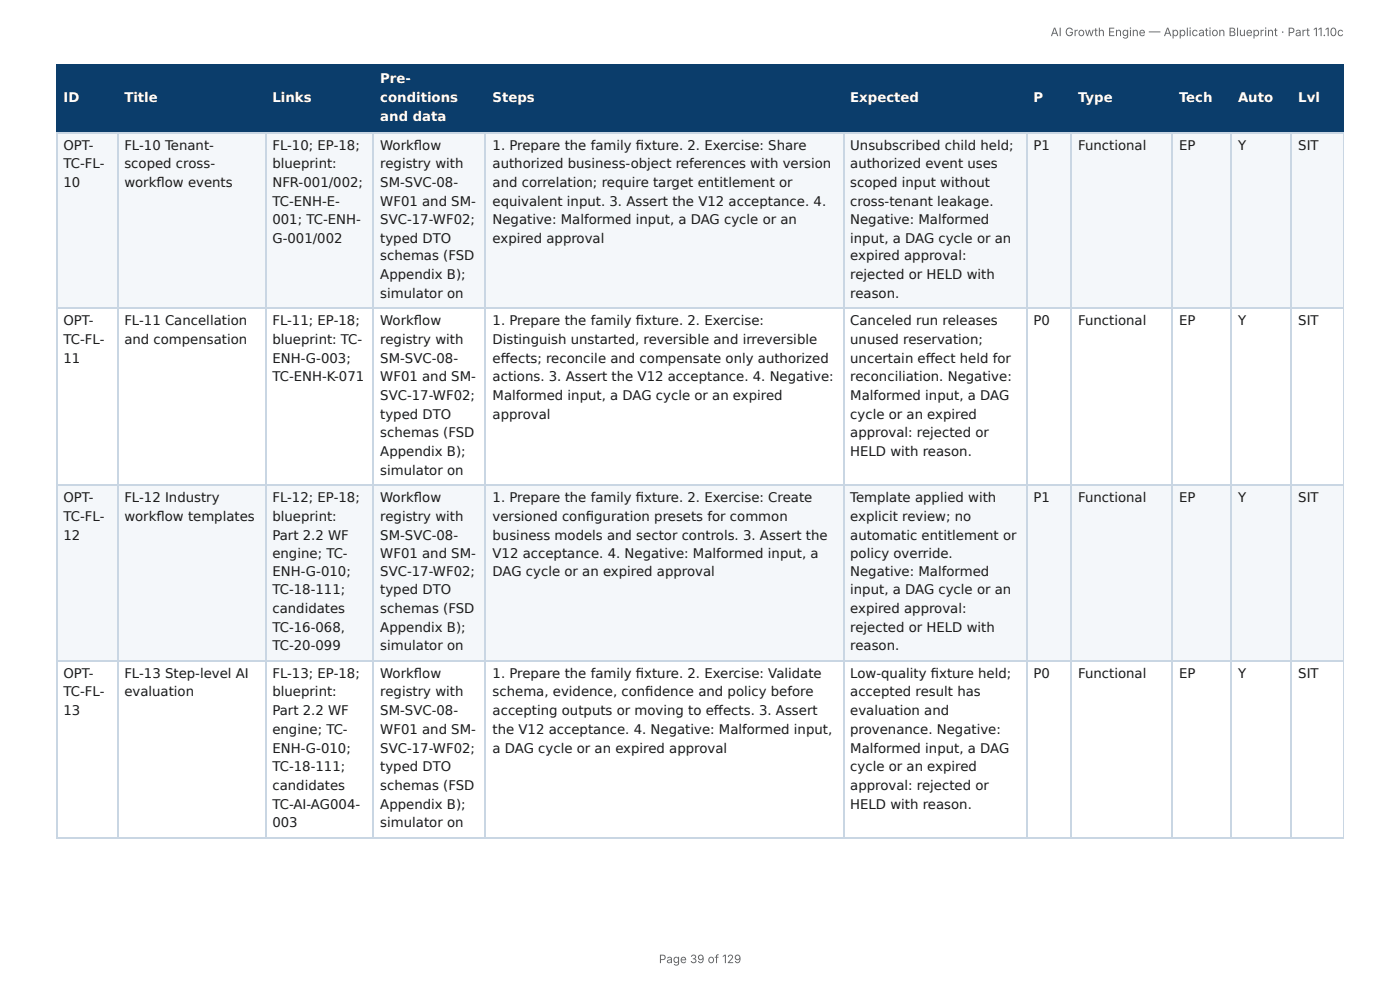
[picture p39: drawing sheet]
<svg xmlns="http://www.w3.org/2000/svg" width="297mm" height="210mm" viewBox="0 0 297 210" stroke-linecap="round" stroke-linejoin="round" font-family="sans-serif">
<defs><g id="words">
<g font-size="2.8" fill="#fff">
<text x="80.8" y="17.7">Pre-</text>
<text x="13.5" y="21.7">ID</text>
<text x="26.4" y="21.7">Title</text>
<text x="57.9" y="21.7">Links</text>
<text x="80.8" y="21.7">conditions</text>
<text x="104.6" y="21.7">Steps</text>
<text x="180.6" y="21.7">Expected</text>
<text x="219.5" y="21.7">P</text>
<text x="229" y="21.7">Type</text>
<text x="250.4" y="21.7">Tech</text>
<text x="262.9" y="21.7">Auto</text>
<text x="275.7" y="21.7">Lvl</text>
<text x="80.8" y="25.7">and data</text>
</g>
<g font-size="2.8" fill="#1a1a1a">
<text x="13.5" y="31.8">OPT-</text>
<text x="13.5" y="35.7">TC-FL-</text>
<text x="26.4" y="31.8">FL-10 Tenant-</text>
<text x="26.4" y="35.7">scoped cross-</text>
<text x="57.9" y="31.8">FL-10; EP-18;</text>
<text x="57.9" y="35.7">blueprint:</text>
<text x="80.8" y="31.8">Workfl ow</text>
<text x="80.8" y="35.7">registry with</text>
<text x="104.6" y="31.8">1. Prepare the family fi xture. 2. Exercise: Share</text>
<text x="104.6" y="35.7">authorized business-object references with version</text>
<text x="180.6" y="31.8">Unsubscribed child held;</text>
<text x="180.6" y="35.7">authorized event uses</text>
<text x="219.5" y="31.8">P1</text>
<text x="229" y="31.8">Functional</text>
<text x="250.4" y="31.8">EP</text>
<text x="262.9" y="31.8">Y</text>
<text x="275.7" y="31.8">SIT</text>
<text x="13.5" y="39.7">10</text>
<text x="26.4" y="39.7">workfl ow events</text>
<text x="57.9" y="39.7">NFR-001/002;</text>
<text x="80.8" y="39.7">SM-SVC-08-</text>
<text x="104.6" y="39.7">and correlation; require target entitlement or</text>
<text x="180.6" y="39.7">scoped input without</text>
<text x="57.9" y="43.7">TC-ENH-E-</text>
<text x="57.9" y="47.6">001; TC-ENH-</text>
<text x="80.8" y="43.7">WF01 and SM-</text>
<text x="80.8" y="47.6">SVC-17-WF02;</text>
<text x="104.6" y="43.7">equivalent input. 3. Assert the V12 acceptance. 4.</text>
<text x="104.6" y="47.6">Negative: Malformed input, a DAG cycle or an</text>
<text x="180.6" y="43.7">cross-tenant leakage.</text>
<text x="180.6" y="47.6">Negative: Malformed</text>
<text x="57.9" y="51.6">G-001/002</text>
<text x="80.8" y="51.6">typed DTO</text>
<text x="104.6" y="51.6">expired approval</text>
<text x="180.6" y="51.6">input, a DAG cycle or an</text>
<text x="80.8" y="55.3">schemas (FSD</text>
<text x="80.8" y="59.3">Appendix B);</text>
<text x="180.6" y="55.3">expired approval:</text>
<text x="180.6" y="59.3">rejected or HELD with</text>
<text x="80.8" y="63.2">simulator on</text>
<text x="180.6" y="63.2">reason.</text>
<text x="13.5" y="69.1">OPT-</text>
<text x="26.4" y="69.1">FL-11 Cancellation</text>
<text x="57.9" y="69.1">FL-11; EP-18;</text>
<text x="80.8" y="69.1">Workfl ow</text>
<text x="104.6" y="69.1">1. Prepare the family fi xture. 2. Exercise:</text>
<text x="180.6" y="69.1">Canceled run releases</text>
<text x="219.5" y="69.1">P0</text>
<text x="229" y="69.1">Functional</text>
<text x="250.4" y="69.1">EP</text>
<text x="262.9" y="69.1">Y</text>
<text x="275.7" y="69.1">SIT</text>
<text x="13.5" y="73">TC-FL-</text>
<text x="13.5" y="77">11</text>
<text x="26.4" y="73">and compensation</text>
<text x="57.9" y="73">blueprint: TC-</text>
<text x="57.9" y="77">ENH-G-003;</text>
<text x="80.8" y="73">registry with</text>
<text x="80.8" y="77">SM-SVC-08-</text>
<text x="104.6" y="73">Distinguish unstarted, reversible and irreversible</text>
<text x="104.6" y="77">eff ects; reconcile and compensate only authorized</text>
<text x="180.6" y="73">unused reservation;</text>
<text x="180.6" y="77">uncertain eff ect held for</text>
<text x="57.9" y="81">TC-ENH-K-071</text>
<text x="80.8" y="81">WF01 and SM-</text>
<text x="104.6" y="81">actions. 3. Assert the V12 acceptance. 4. Negative:</text>
<text x="180.6" y="81">reconciliation. Negative:</text>
<text x="80.8" y="84.9">SVC-17-WF02;</text>
<text x="80.8" y="88.9">typed DTO</text>
<text x="104.6" y="84.9">Malformed input, a DAG cycle or an expired</text>
<text x="104.6" y="88.9">approval</text>
<text x="180.6" y="84.9">Malformed input, a DAG</text>
<text x="180.6" y="88.9">cycle or an expired</text>
<text x="80.8" y="92.9">schemas (FSD</text>
<text x="180.6" y="92.9">approval: rejected or</text>
<text x="80.8" y="96.8">Appendix B);</text>
<text x="80.8" y="100.8">simulator on</text>
<text x="180.6" y="96.8">HELD with reason.</text>
<text x="13.5" y="106.6">OPT-</text>
<text x="26.4" y="106.6">FL-12 Industry</text>
<text x="57.9" y="106.6">FL-12; EP-18;</text>
<text x="80.8" y="106.6">Workfl ow</text>
<text x="104.6" y="106.6">1. Prepare the family fi xture. 2. Exercise: Create</text>
<text x="180.6" y="106.6">Template applied with</text>
<text x="219.5" y="106.6">P1</text>
<text x="229" y="106.6">Functional</text>
<text x="250.4" y="106.6">EP</text>
<text x="262.9" y="106.6">Y</text>
<text x="275.7" y="106.6">SIT</text>
<text x="13.5" y="110.6">TC-FL-</text>
<text x="26.4" y="110.6">workfl ow templates</text>
<text x="57.9" y="110.6">blueprint:</text>
<text x="80.8" y="110.6">registry with</text>
<text x="104.6" y="110.6">versioned confi guration presets for common</text>
<text x="180.6" y="110.6">explicit review; no</text>
<text x="13.5" y="114.6">12</text>
<text x="57.9" y="114.6">Part 2.2 WF</text>
<text x="57.9" y="118.5">engine; TC-</text>
<text x="80.8" y="114.6">SM-SVC-08-</text>
<text x="80.8" y="118.5">WF01 and SM-</text>
<text x="104.6" y="114.6">business models and sector controls. 3. Assert the</text>
<text x="104.6" y="118.5">V12 acceptance. 4. Negative: Malformed input, a</text>
<text x="180.6" y="114.6">automatic entitlement or</text>
<text x="180.6" y="118.5">policy override.</text>
<text x="57.9" y="122.2">ENH-G-010;</text>
<text x="80.8" y="122.2">SVC-17-WF02;</text>
<text x="104.6" y="122.2">DAG cycle or an expired approval</text>
<text x="180.6" y="122.2">Negative: Malformed</text>
<text x="57.9" y="126.2">TC-18-111;</text>
<text x="57.9" y="130.2">candidates</text>
<text x="80.8" y="126.2">typed DTO</text>
<text x="80.8" y="130.2">schemas (FSD</text>
<text x="180.6" y="126.2">input, a DAG cycle or an</text>
<text x="180.6" y="130.2">expired approval:</text>
<text x="57.9" y="134.1">TC-16-068,</text>
<text x="80.8" y="134.1">Appendix B);</text>
<text x="180.6" y="134.1">rejected or HELD with</text>
<text x="13.5" y="143.9">OPT-</text>
<text x="26.4" y="143.9">FL-13 Step-level AI</text>
<text x="57.9" y="138.1">TC-20-099</text>
<text x="57.9" y="143.9">FL-13; EP-18;</text>
<text x="80.8" y="138.1">simulator on</text>
<text x="80.8" y="143.9">Workfl ow</text>
<text x="104.6" y="143.9">1. Prepare the family fi xture. 2. Exercise: Validate</text>
<text x="180.6" y="138.1">reason.</text>
<text x="180.6" y="143.9">Low-quality fi xture held;</text>
<text x="219.5" y="143.9">P0</text>
<text x="229" y="143.9">Functional</text>
<text x="250.4" y="143.9">EP</text>
<text x="262.9" y="143.9">Y</text>
<text x="275.7" y="143.9">SIT</text>
<text x="13.5" y="147.9">TC-FL-</text>
<text x="26.4" y="147.9">evaluation</text>
<text x="57.9" y="147.9">blueprint:</text>
<text x="80.8" y="147.9">registry with</text>
<text x="104.6" y="147.9">schema, evidence, confi dence and policy before</text>
<text x="180.6" y="147.9">accepted result has</text>
<text x="13.5" y="151.9">13</text>
<text x="57.9" y="151.9">Part 2.2 WF</text>
<text x="57.9" y="155.8">engine; TC-</text>
<text x="80.8" y="151.9">SM-SVC-08-</text>
<text x="80.8" y="155.8">WF01 and SM-</text>
<text x="104.6" y="151.9">accepting outputs or moving to eff ects. 3. Assert</text>
<text x="104.6" y="155.8">the V12 acceptance. 4. Negative: Malformed input,</text>
<text x="180.6" y="151.9">evaluation and</text>
<text x="180.6" y="155.8">provenance. Negative:</text>
<text x="57.9" y="159.8">ENH-G-010;</text>
<text x="80.8" y="159.8">SVC-17-WF02;</text>
<text x="104.6" y="159.8">a DAG cycle or an expired approval</text>
<text x="180.6" y="159.8">Malformed input, a DAG</text>
<text x="57.9" y="163.8">TC-18-111;</text>
<text x="57.9" y="167.7">candidates</text>
<text x="80.8" y="163.8">typed DTO</text>
<text x="80.8" y="167.7">schemas (FSD</text>
<text x="180.6" y="163.8">cycle or an expired</text>
<text x="180.6" y="167.7">approval: rejected or</text>
<text x="57.9" y="171.7">TC-AI-AG004-</text>
<text x="80.8" y="171.7">Appendix B);</text>
<text x="180.6" y="171.7">HELD with reason.</text>
<text x="57.9" y="175.7">003</text>
<text x="80.8" y="175.7">simulator on</text>
</g>
<g font-size="2.5" fill="#666">
<text x="223.1" y="7.7">AI Growth Engine — Application Blueprint · Part 11.10c</text>
<text x="139.9" y="204.5">Page 39 of 129</text>
</g>
</g></defs>
<g fill="#0b3d6b">
<path d="M12.2 14h12.7v14h-12.7z"/>
<path d="M24.9 14h31.5v14h-31.5z"/>
<path d="M56.4 14h23v14h-23z"/>
<path d="M79.4 14h23.8v14h-23.8z"/>
<path d="M103.2 14h75.9v14h-75.9z"/>
<path d="M179.1 14h38.9v14h-38.9z"/>
<path d="M218 14h9.5v14h-9.5z"/>
<path d="M227.5 14h21.5v14h-21.5z"/>
<path d="M249 14h12.4v14h-12.4z"/>
<path d="M261.4 14h13v14h-13z"/>
<path d="M274.4 14h11v14h-11z"/>
</g>
<g fill="#f4f7fa">
<path d="M12.2 28h12.7v37.6h-12.7z"/>
<path d="M24.9 28h31.5v37.6h-31.5z"/>
<path d="M56.4 28h23v37.6h-23z"/>
<path d="M79.4 28h23.8v37.6h-23.8z"/>
<path d="M103.2 28h75.9v37.6h-75.9z"/>
<path d="M179.1 28h38.9v37.6h-38.9z"/>
<path d="M218 28h9.5v37.6h-9.5z"/>
<path d="M227.5 28h21.5v37.6h-21.5z"/>
<path d="M249 28h12.4v37.6h-12.4z"/>
<path d="M261.4 28h13v37.6h-13z"/>
<path d="M274.4 28h11v37.6h-11z"/>
<path d="M12.2 102.9h12.7v37.6h-12.7z"/>
<path d="M24.9 102.9h31.5v37.6h-31.5z"/>
<path d="M56.4 102.9h23v37.6h-23z"/>
<path d="M79.4 102.9h23.8v37.6h-23.8z"/>
<path d="M103.2 102.9h75.9v37.6h-75.9z"/>
<path d="M179.1 102.9h38.9v37.6h-38.9z"/>
<path d="M218 102.9h9.5v37.6h-9.5z"/>
<path d="M227.5 102.9h21.5v37.6h-21.5z"/>
<path d="M249 102.9h12.4v37.6h-12.4z"/>
<path d="M261.4 102.9h13v37.6h-13z"/>
<path d="M274.4 102.9h11v37.6h-11z"/>
</g>
<g fill="none" stroke="#0b3d6b" stroke-width=".26">
<path d="M11.9 13.9h273.5M12 13.8v14.5M25 13.8v14.5M56.5 13.8v14.5M79.2 13.8v14.5M103.1 13.8v14.5M179.3 13.8v14.5M218.1 13.8v14.5M227.4 13.8v14.5M248.8 13.8v14.5M261.5 13.8v14.5M274.2 13.8v14.5"/>
<path d="M11.9 28.2h273.5"/>
</g>
<path d="M285.3 13.8v14.5" fill="none" stroke="#0b3d6b" stroke-width=".21"/>
<g fill="none" stroke="#c9d6e3" stroke-width=".26">
<path d="M11.9 28.2h273.5M12 28.3v149.5M25 28.3v149.5M56.5 28.3v149.5M79.2 28.3v149.5M103.1 28.3v149.5M179.3 28.3v149.5M218.1 28.3v149.5M227.4 28.3v149.5M248.8 28.3v149.5M261.5 28.3v149.5M274.2 28.3v149.5"/>
<path d="M11.9 65.5h273.5M11.9 103.1h273.5M11.9 140.4h273.5M11.9 177.9h273.5"/>
</g>
<path d="M285.3 28.3v149.5" fill="none" stroke="#c9d6e3" stroke-width=".21"/>
<use href="#words"/>
</svg>
